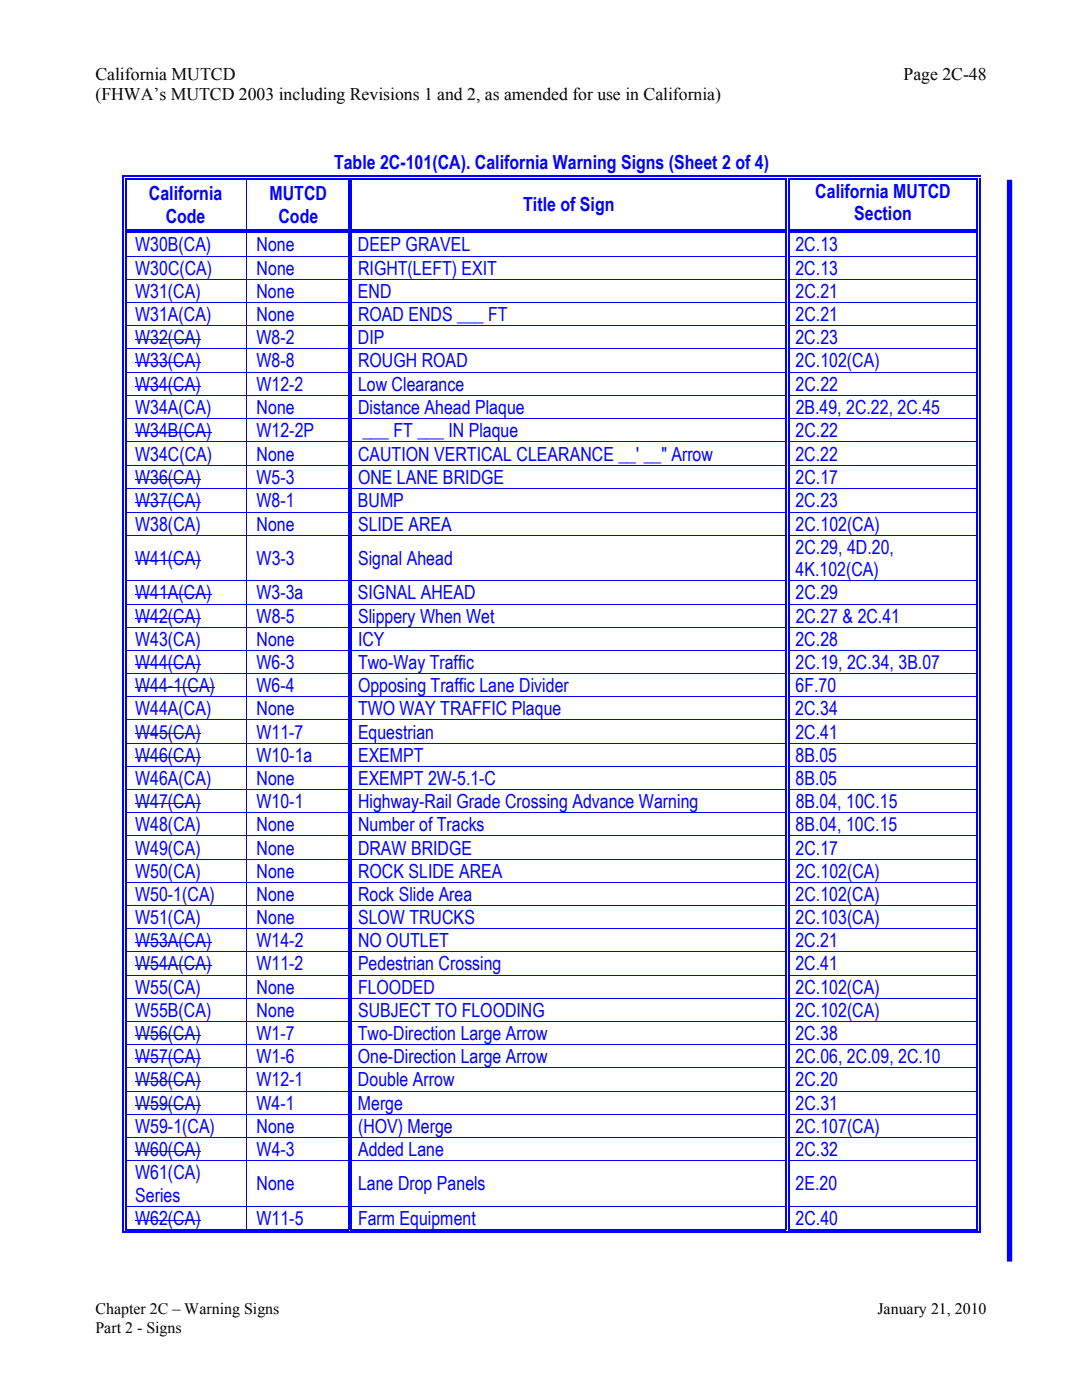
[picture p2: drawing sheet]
<svg xmlns="http://www.w3.org/2000/svg" width="216mm" height="279mm" viewBox="0 0 216 279" stroke-linecap="round" stroke-linejoin="round" font-family="sans-serif">
<defs><g id="words">
<g font-size="3.9" fill="#00f">
<text x="66.7" y="33.7">Table 2C-101(CA). California Warning Signs (Sheet 2 of 4)</text>
<text x="29.7" y="40">California</text>
<text x="53.8" y="40">MUTCD</text>
<text x="162.7" y="39.5">California MUTCD</text>
<text x="33.1" y="44.4">Code</text>
<text x="55.6" y="44.4">Code</text>
<text x="104.4" y="42.2">Title of Sign</text>
<text x="170.5" y="44">Section</text>
<text x="27" y="50.2">W30B(CA)</text>
<text x="51.2" y="50.2">None</text>
<text x="71.4" y="50.2">DEEP GRAVEL</text>
<text x="158.7" y="50.2">2C.13</text>
<text x="27" y="54.8">W30C(CA)</text>
<text x="27" y="59.4">W31(CA)</text>
<text x="51.2" y="59.4">None</text>
<text x="51.2" y="54.8">None</text>
<text x="71.4" y="59.4">END</text>
<text x="71.5" y="54.8">RIGHT(LEFT) EXIT</text>
<text x="158.7" y="54.8">2C.13</text>
<text x="158.7" y="59.4">2C.21</text>
<text x="27" y="64.1">W31A(CA)</text>
<text x="51.2" y="64.1">None</text>
<text x="71.4" y="64.1">ROAD ENDS ___ FT</text>
<text x="158.7" y="64.1">2C.21</text>
<text x="27" y="68.7">W32(CA)</text>
<text x="51.2" y="68.7">W8-2</text>
<text x="71.4" y="68.7">DIP</text>
<text x="158.7" y="68.7">2C.23</text>
<text x="27" y="73.3">W33(CA)</text>
<text x="27" y="78">W34(CA)</text>
<text x="51.2" y="73.3">W8-8</text>
<text x="51.2" y="78">W12-2</text>
<text x="71.4" y="78">Low Clearance</text>
<text x="71.4" y="73.3">ROUGH ROAD</text>
<text x="158.7" y="78">2C.22</text>
<text x="158.8" y="73.3">2C.102(CA)</text>
<text x="27" y="82.6">W34A(CA)</text>
<text x="51.2" y="82.6">None</text>
<text x="71.5" y="82.6">Distance Ahead Plaque</text>
<text x="158.8" y="82.6">2B.49, 2C.22, 2C.45</text>
<text x="27" y="87.2">W34B(CA)</text>
<text x="51.2" y="87.2">W12-2P</text>
<text x="72.3" y="87.2">___ FT ___ IN Plaque</text>
<text x="158.7" y="87.2">2C.22</text>
<text x="27" y="91.9">W34C(CA)</text>
<text x="51.2" y="91.9">None</text>
<text x="71.4" y="91.9">CAUTION VERTICAL CLEARANCE __' __&quot; Arrow</text>
<text x="158.7" y="91.9">2C.22</text>
<text x="27" y="101.3">W37(CA)</text>
<text x="27" y="96.7">W36(CA)</text>
<text x="51.2" y="101.3">W8-1</text>
<text x="51.2" y="96.7">W5-3</text>
<text x="71.4" y="101.3">BUMP</text>
<text x="71.4" y="96.7">ONE LANE BRIDGE</text>
<text x="158.7" y="101.3">2C.23</text>
<text x="158.7" y="96.7">2C.17</text>
<text x="27" y="105.9">W38(CA)</text>
<text x="51.2" y="105.9">None</text>
<text x="71.4" y="105.9">SLIDE AREA</text>
<text x="158.8" y="105.9">2C.102(CA)</text>
<text x="27" y="112.8">W41(CA)</text>
<text x="51.2" y="112.8">W3-3</text>
<text x="71.4" y="112.8">Signal Ahead</text>
<text x="158.8" y="110.5">2C.29, 4D.20,</text>
<text x="27" y="119.6">W41A(CA)</text>
<text x="51.2" y="119.6">W3-3a</text>
<text x="71.4" y="119.6">SIGNAL AHEAD</text>
<text x="158.7" y="119.6">2C.29</text>
<text x="158.8" y="115">4K.102(CA)</text>
<text x="27" y="124.3">W42(CA)</text>
<text x="51.2" y="124.3">W8-5</text>
<text x="71.4" y="124.3">Slippery When Wet</text>
<text x="158.8" y="124.3">2C.27 &amp; 2C.41</text>
<text x="27" y="128.9">W43(CA)</text>
<text x="51.2" y="128.9">None</text>
<text x="71.4" y="128.9">ICY</text>
<text x="158.7" y="128.9">2C.28</text>
<text x="27" y="133.5">W44(CA)</text>
<text x="51.2" y="133.5">W6-3</text>
<text x="71.4" y="133.5">Two-Way Traffic</text>
<text x="158.7" y="133.5">2C.19, 2C.34, 3B.07</text>
<text x="27" y="138.1">W44-1(CA)</text>
<text x="27" y="142.8">W44A(CA)</text>
<text x="51.2" y="138.1">W6-4</text>
<text x="51.2" y="142.8">None</text>
<text x="71.4" y="138.1">Opposing Traffic Lane Divider</text>
<text x="71.5" y="142.8">TWO WAY TRAFFIC Plaque</text>
<text x="158.7" y="142.8">2C.34</text>
<text x="158.7" y="138.1">6F.70</text>
<text x="27" y="147.4">W45(CA)</text>
<text x="51.2" y="147.4">W11-7</text>
<text x="71.4" y="147.4">Equestrian</text>
<text x="158.7" y="147.4">2C.41</text>
<text x="27" y="152">W46(CA)</text>
<text x="51.2" y="152">W10-1a</text>
<text x="71.5" y="152">EXEMPT</text>
<text x="158.7" y="152">8B.05</text>
<text x="27" y="156.6">W46A(CA)</text>
<text x="27" y="161.3">W47(CA)</text>
<text x="51.2" y="161.3">W10-1</text>
<text x="51.2" y="156.6">None</text>
<text x="71.4" y="161.3">Highway-Rail Grade Crossing Advance Warning</text>
<text x="71.5" y="156.6">EXEMPT 2W-5.1-C</text>
<text x="158.7" y="156.6">8B.05</text>
<text x="158.8" y="161.3">8B.04, 10C.15</text>
<text x="27" y="165.9">W48(CA)</text>
<text x="51.2" y="165.9">None</text>
<text x="71.4" y="165.9">Number of Tracks</text>
<text x="158.7" y="165.9">8B.04, 10C.15</text>
<text x="27" y="170.5">W49(CA)</text>
<text x="51.2" y="170.5">None</text>
<text x="71.4" y="170.5">DRAW BRIDGE</text>
<text x="158.7" y="170.5">2C.17</text>
<text x="27" y="175.2">W50(CA)</text>
<text x="27" y="179.8">W50-1(CA)</text>
<text x="51.2" y="179.8">None</text>
<text x="51.2" y="175.2">None</text>
<text x="71.4" y="179.8">Rock Slide Area</text>
<text x="71.5" y="175.2">ROCK SLIDE AREA</text>
<text x="158.8" y="179.8">2C.102(CA)</text>
<text x="158.8" y="175.2">2C.102(CA)</text>
<text x="27" y="184.4">W51(CA)</text>
<text x="51.2" y="184.4">None</text>
<text x="71.5" y="184.4">SLOW TRUCKS</text>
<text x="158.8" y="184.4">2C.103(CA)</text>
<text x="27" y="189">W53A(CA)</text>
<text x="51.2" y="189">W14-2</text>
<text x="71.4" y="189">NO OUTLET</text>
<text x="158.7" y="189">2C.21</text>
<text x="27" y="193.7">W54A(CA)</text>
<text x="51.2" y="193.7">W11-2</text>
<text x="71.4" y="193.7">Pedestrian Crossing</text>
<text x="158.7" y="193.7">2C.41</text>
<text x="27" y="202.9">W55B(CA)</text>
<text x="27" y="198.3">W55(CA)</text>
<text x="51.2" y="198.3">None</text>
<text x="51.2" y="202.9">None</text>
<text x="71.5" y="198.3">FLOODED</text>
<text x="71.5" y="202.9">SUBJECT TO FLOODING</text>
<text x="158.7" y="198.3">2C.102(CA)</text>
<text x="158.8" y="202.9">2C.102(CA)</text>
<text x="27" y="207.6">W56(CA)</text>
<text x="51.2" y="207.6">W1-7</text>
<text x="71.4" y="207.6">Two-Direction Large Arrow</text>
<text x="158.7" y="207.6">2C.38</text>
<text x="27" y="212.2">W57(CA)</text>
<text x="51.2" y="212.2">W1-6</text>
<text x="71.4" y="212.2">One-Direction Large Arrow</text>
<text x="158.7" y="212.2">2C.06, 2C.09, 2C.10</text>
<text x="27" y="216.8">W58(CA)</text>
<text x="27" y="221.4">W59(CA)</text>
<text x="51.2" y="216.8">W12-1</text>
<text x="51.2" y="221.4">W4-1</text>
<text x="71.4" y="216.8">Double Arrow</text>
<text x="71.4" y="221.4">Merge</text>
<text x="158.7" y="216.8">2C.20</text>
<text x="158.7" y="221.4">2C.31</text>
<text x="27" y="226.1">W59-1(CA)</text>
<text x="51.2" y="226.1">None</text>
<text x="71.5" y="226.1">(HOV) Merge</text>
<text x="158.8" y="226.1">2C.107(CA)</text>
<text x="27" y="230.7">W60(CA)</text>
<text x="51.2" y="230.7">W4-3</text>
<text x="71.4" y="230.7">Added Lane</text>
<text x="158.8" y="230.7">2C.32</text>
<text x="27" y="235.3">W61(CA)</text>
<text x="27" y="239.8">Series</text>
<text x="51.2" y="237.6">None</text>
<text x="71.4" y="237.6">Lane Drop Panels</text>
<text x="158.8" y="237.6">2E.20</text>
<text x="27" y="244.4">W62(CA)</text>
<text x="51.2" y="244.4">W11-5</text>
<text x="71.4" y="244.4">Farm Equipment</text>
<text x="158.7" y="244.4">2C.40</text>
</g>
<g font-size="3.5">
<text x="19" y="15.9">California MUTCD</text>
<text x="180.3" y="15.9">Page 2C-48</text>
<text x="19" y="20">(FHWA’s MUTCD 2003 including Revisions 1 and 2, as amended for use in California)</text>
</g>
<g font-size="3.2">
<text x="19" y="262.3">Chapter 2C – Warning Signs</text>
<text x="175.1" y="262.3">January 21, 2010</text>
<text x="19" y="265.9">Part 2 - Signs</text>
</g>
</g></defs>
<g fill="#00f">
<path d="M24.5 35.1h.2v.8h-.2z"/>
<path d="M24.5 35.1h.8v.2h-.8z"/>
<path d="M25 35.6h.3v.3h-.3z"/>
<path d="M25 35.6h.3v.2h-.3z"/>
<path d="M25.3 35.1h.7v.2h-.7z"/>
<path d="M25.3 35.6h.7v.2h-.7z"/>
</g>
<path d="M26 35.2h23.1M26 35.7h23.1" fill="none" stroke="#00f" stroke-width=".25"/>
<g fill="#00f">
<path d="M49.1 35.8l.2 .1z"/>
<path d="M49.1 35.1h.8v.2h-.8z"/>
<path d="M49.1 35.6h.8v.2h-.8z"/>
</g>
<path d="M49.9 35.2h19.6M49.9 35.7h19.6" fill="none" stroke="#00f" stroke-width=".25"/>
<g fill="#00f">
<path d="M70 35.8l.2 .1z"/>
<path d="M69.5 35.8l.2 .1z"/>
<path d="M69.5 35.1h.7v.2h-.7z"/>
<path d="M69.5 35.6h.2v.2h-.2z"/>
<path d="M70 35.6h.2v.2h-.2z"/>
</g>
<path d="M70.2 35.2h86.6M70.2 35.7h86.6" fill="none" stroke="#00f" stroke-width=".25"/>
<g fill="#00f">
<path d="M157.3 35.8l.2 .1z"/>
<path d="M156.8 35.8l.2 .1z"/>
<path d="M156.8 35.1h.7v.2h-.7z"/>
<path d="M156.8 35.6h.2v.2h-.2z"/>
<path d="M157.3 35.6h.2v.2h-.2z"/>
</g>
<path d="M157.5 35.2h37.4M157.5 35.7h37.4" fill="none" stroke="#00f" stroke-width=".25"/>
<g fill="#00f">
<path d="M195.4 35.8l.2 .1z"/>
<path d="M194.9 35.8l.2 .1z"/>
<path d="M194.9 35.1h.7v.2h-.7z"/>
<path d="M194.9 35.6h.2v.2h-.2z"/>
<path d="M195.4 35.6h.2v.2h-.2z"/>
</g>
<path d="M24.6 35.9v9.9M25.1 35.9v9.9M69.6 35.9v9.9M70.1 35.9v9.9M156.9 35.9v9.9M157.4 35.9v9.9M195 35.9v9.9M195.5 35.9v9.9" fill="none" stroke="#00f" stroke-width=".25"/>
<path d="M49.2 35.9v9.9" fill="none" stroke="#00f" stroke-width=".2"/>
<g fill="#00f">
<path d="M25 46.5l.3 .1z"/>
<path d="M24.5 45.8h.2v.8h-.2z"/>
<path d="M25 45.8h.3v.2h-.3z"/>
<path d="M25 46.3h.3v.2h-.3z"/>
</g>
<path d="M25.3 45.9h23.8M25.3 46.4h23.8" fill="none" stroke="#00f" stroke-width=".25"/>
<g fill="#00f">
<path d="M49.1 46.5l.2 .1z"/>
<path d="M49.1 45.8h.8v.2h-.8z"/>
<path d="M49.1 46.3h.8v.2h-.8z"/>
</g>
<path d="M49.9 45.9h19.6M49.9 46.4h19.6" fill="none" stroke="#00f" stroke-width=".25"/>
<g fill="#00f">
<path d="M70 46.5l.2 .1z"/>
<path d="M69.5 46.5l.2 .1z"/>
<path d="M69.5 45.8h.2v.2h-.2z"/>
<path d="M69.5 46.3h.2v.2h-.2z"/>
<path d="M70 45.8h.2v.2h-.2z"/>
<path d="M70 46.3h.2v.2h-.2z"/>
</g>
<path d="M70.2 45.9h86.6M70.2 46.4h86.6" fill="none" stroke="#00f" stroke-width=".25"/>
<g fill="#00f">
<path d="M157.3 46.5l.2 .1z"/>
<path d="M156.8 46.5l.2 .1z"/>
<path d="M156.8 45.8h.2v.2h-.2z"/>
<path d="M156.8 46.3h.2v.2h-.2z"/>
<path d="M157.3 45.8h.2v.2h-.2z"/>
<path d="M157.3 46.3h.2v.2h-.2z"/>
</g>
<path d="M157.5 45.9h37.4M157.5 46.4h37.4" fill="none" stroke="#00f" stroke-width=".25"/>
<g fill="#00f">
<path d="M195.4 46.5l.2 .1z"/>
<path d="M194.9 46.5l.2 .1z"/>
<path d="M194.9 45.8h.2v.2h-.2z"/>
<path d="M194.9 46.3h.2v.2h-.2z"/>
<path d="M195.4 45.8h.2v.7h-.2z"/>
</g>
<path d="M24.6 46.6v4.4M25.1 46.6v4.4M69.6 46.6v4.4M70.1 46.6v4.4M156.9 46.6v4.4M157.4 46.6v4.4M195 46.6v4.4M195.5 46.6v4.4" fill="none" stroke="#00f" stroke-width=".25"/>
<path d="M49.2 46.6v4.4" fill="none" stroke="#00f" stroke-width=".2"/>
<g fill="#00f">
<path d="M25 51h.3v.2h-.3z"/>
<path d="M24.5 51h.2v.2h-.2z"/>
</g>
<path d="M25.3 51.1h44.2" fill="none" stroke="#00f" stroke-width=".2"/>
<g fill="#00f">
<path d="M70 51h.2v.2h-.2z"/>
<path d="M69.5 51h.2v.2h-.2z"/>
</g>
<path d="M70.2 51.1h86.6" fill="none" stroke="#00f" stroke-width=".2"/>
<g fill="#00f">
<path d="M157.3 51h.2v.2h-.2z"/>
<path d="M156.8 51h.2v.2h-.2z"/>
</g>
<path d="M157.5 51.1h37.4" fill="none" stroke="#00f" stroke-width=".2"/>
<g fill="#00f">
<path d="M195.4 51h.2v.2h-.2z"/>
<path d="M194.9 51h.2v.2h-.2z"/>
</g>
<path d="M24.6 51.2v4.4M25.1 51.2v4.4M69.6 51.2v4.4M70.1 51.2v4.4M156.9 51.2v4.4M157.4 51.2v4.4M195 51.2v4.4M195.5 51.2v4.4" fill="none" stroke="#00f" stroke-width=".25"/>
<path d="M49.2 51.2v4.4" fill="none" stroke="#00f" stroke-width=".2"/>
<g fill="#00f">
<path d="M25 55.6h.3v.2h-.3z"/>
<path d="M24.5 55.6h.2v.2h-.2z"/>
</g>
<path d="M25.3 55.7h44.2" fill="none" stroke="#00f" stroke-width=".2"/>
<g fill="#00f">
<path d="M70 55.6h.2v.2h-.2z"/>
<path d="M69.5 55.6h.2v.2h-.2z"/>
</g>
<path d="M70.2 55.7h86.6" fill="none" stroke="#00f" stroke-width=".2"/>
<g fill="#00f">
<path d="M157.3 55.6h.2v.2h-.2z"/>
<path d="M156.8 55.6h.2v.2h-.2z"/>
</g>
<path d="M157.5 55.7h37.4" fill="none" stroke="#00f" stroke-width=".2"/>
<g fill="#00f">
<path d="M195.4 55.6h.2v.2h-.2z"/>
<path d="M194.9 55.6h.2v.2h-.2z"/>
</g>
<path d="M24.6 55.8v4.5M25.1 55.8v4.5M69.6 55.8v4.5M70.1 55.8v4.5M156.9 55.8v4.5M157.4 55.8v4.5M195 55.8v4.5M195.5 55.8v4.5" fill="none" stroke="#00f" stroke-width=".25"/>
<path d="M49.2 55.8v4.5" fill="none" stroke="#00f" stroke-width=".2"/>
<g fill="#00f">
<path d="M25 60.3h.3v.2h-.3z"/>
<path d="M24.5 60.3h.2v.2h-.2z"/>
</g>
<path d="M25.3 60.4h44.2" fill="none" stroke="#00f" stroke-width=".2"/>
<g fill="#00f">
<path d="M70 60.3h.2v.2h-.2z"/>
<path d="M69.5 60.3h.2v.2h-.2z"/>
</g>
<path d="M70.2 60.4h86.6" fill="none" stroke="#00f" stroke-width=".2"/>
<g fill="#00f">
<path d="M157.3 60.3h.2v.2h-.2z"/>
<path d="M156.8 60.3h.2v.2h-.2z"/>
</g>
<path d="M157.5 60.4h37.4" fill="none" stroke="#00f" stroke-width=".2"/>
<g fill="#00f">
<path d="M195.4 60.3h.2v.2h-.2z"/>
<path d="M194.9 60.3h.2v.2h-.2z"/>
</g>
<path d="M24.6 60.5v4.4M25.1 60.5v4.4M69.6 60.5v4.4M70.1 60.5v4.4M156.9 60.5v4.4M157.4 60.5v4.4M195 60.5v4.4M195.5 60.5v4.4" fill="none" stroke="#00f" stroke-width=".25"/>
<path d="M27 67.8h13M49.2 60.5v4.4" fill="none" stroke="#00f" stroke-width=".2"/>
<g fill="#00f">
<path d="M25 64.9h.3v.2h-.3z"/>
<path d="M24.5 64.9h.2v.2h-.2z"/>
</g>
<path d="M25.3 65h44.2" fill="none" stroke="#00f" stroke-width=".2"/>
<g fill="#00f">
<path d="M70 64.9h.2v.2h-.2z"/>
<path d="M69.5 64.9h.2v.2h-.2z"/>
</g>
<path d="M70.2 65h86.6" fill="none" stroke="#00f" stroke-width=".2"/>
<g fill="#00f">
<path d="M157.3 64.9h.2v.2h-.2z"/>
<path d="M156.8 64.9h.2v.2h-.2z"/>
</g>
<path d="M157.5 65h37.4" fill="none" stroke="#00f" stroke-width=".2"/>
<g fill="#00f">
<path d="M195.4 64.9h.2v.2h-.2z"/>
<path d="M194.9 64.9h.2v.2h-.2z"/>
</g>
<path d="M24.6 65.1v4.4M25.1 65.1v4.4M69.6 65.1v4.4M70.1 65.1v4.4M156.9 65.1v4.4M157.4 65.1v4.4M195 65.1v4.4M195.5 65.1v4.4" fill="none" stroke="#00f" stroke-width=".25"/>
<path d="M27 72.4h13M49.2 65.1v4.4" fill="none" stroke="#00f" stroke-width=".2"/>
<g fill="#00f">
<path d="M25 69.5h.3v.2h-.3z"/>
<path d="M24.5 69.5h.2v.2h-.2z"/>
</g>
<path d="M25.3 69.6h44.2" fill="none" stroke="#00f" stroke-width=".2"/>
<g fill="#00f">
<path d="M70 69.5h.2v.2h-.2z"/>
<path d="M69.5 69.5h.2v.2h-.2z"/>
</g>
<path d="M70.2 69.6h86.6" fill="none" stroke="#00f" stroke-width=".2"/>
<g fill="#00f">
<path d="M157.3 69.5h.2v.2h-.2z"/>
<path d="M156.8 69.5h.2v.2h-.2z"/>
</g>
<path d="M157.5 69.6h37.4" fill="none" stroke="#00f" stroke-width=".2"/>
<g fill="#00f">
<path d="M195.4 69.5h.2v.2h-.2z"/>
<path d="M194.9 69.5h.2v.2h-.2z"/>
</g>
<path d="M24.6 69.7v4.5M25.1 69.7v4.5M69.6 69.7v4.5M70.1 69.7v4.5M156.9 69.7v4.5M157.4 69.7v4.5M195 69.7v4.5M195.5 69.7v4.5" fill="none" stroke="#00f" stroke-width=".25"/>
<path d="M27 77.1h13M49.2 69.7v4.5" fill="none" stroke="#00f" stroke-width=".2"/>
<g fill="#00f">
<path d="M25 74.2h.3v.1h-.3z"/>
<path d="M24.5 74.2h.2v.1h-.2z"/>
</g>
<path d="M25.3 74.3h44.2" fill="none" stroke="#00f" stroke-width=".2"/>
<g fill="#00f">
<path d="M70 74.2h.2v.1h-.2z"/>
<path d="M69.5 74.2h.2v.1h-.2z"/>
</g>
<path d="M70.2 74.3h86.6" fill="none" stroke="#00f" stroke-width=".2"/>
<g fill="#00f">
<path d="M157.3 74.2h.2v.1h-.2z"/>
<path d="M156.8 74.2h.2v.1h-.2z"/>
</g>
<path d="M157.5 74.3h37.4" fill="none" stroke="#00f" stroke-width=".2"/>
<g fill="#00f">
<path d="M195.4 74.2h.2v.1h-.2z"/>
<path d="M194.9 74.2h.2v.1h-.2z"/>
</g>
<path d="M24.6 74.3v4.5M25.1 74.3v4.5M69.6 74.3v4.5M70.1 74.3v4.5M156.9 74.3v4.5M157.4 74.3v4.5M195 74.3v4.5M195.5 74.3v4.5" fill="none" stroke="#00f" stroke-width=".25"/>
<path d="M49.2 74.3v4.5" fill="none" stroke="#00f" stroke-width=".2"/>
<g fill="#00f">
<path d="M25 78.8h.3v.2h-.3z"/>
<path d="M24.5 78.8h.2v.2h-.2z"/>
</g>
<path d="M25.3 78.9h44.2" fill="none" stroke="#00f" stroke-width=".2"/>
<g fill="#00f">
<path d="M70 78.8h.2v.2h-.2z"/>
<path d="M69.5 78.8h.2v.2h-.2z"/>
</g>
<path d="M70.2 78.9h86.6" fill="none" stroke="#00f" stroke-width=".2"/>
<g fill="#00f">
<path d="M157.3 78.8h.2v.2h-.2z"/>
<path d="M156.8 78.8h.2v.2h-.2z"/>
</g>
<path d="M157.5 78.9h37.4" fill="none" stroke="#00f" stroke-width=".2"/>
<g fill="#00f">
<path d="M195.4 78.8h.2v.2h-.2z"/>
<path d="M194.9 78.8h.2v.2h-.2z"/>
</g>
<path d="M24.6 79v4.4M25.1 79v4.4M69.6 79v4.4M70.1 79v4.4M156.9 79v4.4M157.4 79v4.4M195 79v4.4M195.5 79v4.4" fill="none" stroke="#00f" stroke-width=".25"/>
<path d="M49.2 79v4.4M27 86.3h15.2" fill="none" stroke="#00f" stroke-width=".2"/>
<g fill="#00f">
<path d="M25 83.4h.3v.2h-.3z"/>
<path d="M24.5 83.4h.2v.2h-.2z"/>
</g>
<path d="M25.3 83.5h44.2" fill="none" stroke="#00f" stroke-width=".2"/>
<g fill="#00f">
<path d="M70 83.4h.2v.2h-.2z"/>
<path d="M69.5 83.4h.2v.2h-.2z"/>
</g>
<path d="M70.2 83.5h86.6" fill="none" stroke="#00f" stroke-width=".2"/>
<g fill="#00f">
<path d="M157.3 83.4h.2v.2h-.2z"/>
<path d="M156.8 83.4h.2v.2h-.2z"/>
</g>
<path d="M157.5 83.5h37.4" fill="none" stroke="#00f" stroke-width=".2"/>
<g fill="#00f">
<path d="M195.4 83.4h.2v.2h-.2z"/>
<path d="M194.9 83.4h.2v.2h-.2z"/>
</g>
<path d="M24.6 83.6v4.5M25.1 83.6v4.5M69.6 83.6v4.5M70.1 83.6v4.5M156.9 83.6v4.5M157.4 83.6v4.5M195 83.6v4.5M195.5 83.6v4.5" fill="none" stroke="#00f" stroke-width=".25"/>
<path d="M49.2 83.6v4.5" fill="none" stroke="#00f" stroke-width=".2"/>
<g fill="#00f">
<path d="M25 88.1h.3v.1h-.3z"/>
<path d="M24.5 88.1h.2v.1h-.2z"/>
</g>
<path d="M25.3 88.1h44.2" fill="none" stroke="#00f" stroke-width=".2"/>
<g fill="#00f">
<path d="M70 88.1h.2v.1h-.2z"/>
<path d="M69.5 88.1h.2v.1h-.2z"/>
</g>
<path d="M70.2 88.1h86.6" fill="none" stroke="#00f" stroke-width=".2"/>
<g fill="#00f">
<path d="M157.3 88.1h.2v.1h-.2z"/>
<path d="M156.8 88.1h.2v.1h-.2z"/>
</g>
<path d="M157.5 88.1h37.4" fill="none" stroke="#00f" stroke-width=".2"/>
<g fill="#00f">
<path d="M195.4 88.1h.2v.1h-.2z"/>
<path d="M194.9 88.1h.2v.1h-.2z"/>
</g>
<path d="M24.6 88.2v4.7M25.1 88.2v4.7M69.6 88.2v4.7M70.1 88.2v4.7M156.9 88.2v4.7M157.4 88.2v4.7M195 88.2v4.7M195.5 88.2v4.7" fill="none" stroke="#00f" stroke-width=".25"/>
<path d="M27 95.7h13M49.2 88.2v4.7" fill="none" stroke="#00f" stroke-width=".2"/>
<g fill="#00f">
<path d="M25 92.9h.3v.1h-.3z"/>
<path d="M24.5 92.9h.2v.1h-.2z"/>
</g>
<path d="M25.3 92.9h44.2" fill="none" stroke="#00f" stroke-width=".2"/>
<g fill="#00f">
<path d="M70 92.9h.2v.1h-.2z"/>
<path d="M69.5 92.9h.2v.1h-.2z"/>
</g>
<path d="M70.2 92.9h86.6" fill="none" stroke="#00f" stroke-width=".2"/>
<g fill="#00f">
<path d="M157.3 92.9h.2v.1h-.2z"/>
<path d="M156.8 92.9h.2v.1h-.2z"/>
</g>
<path d="M157.5 92.9h37.4" fill="none" stroke="#00f" stroke-width=".2"/>
<g fill="#00f">
<path d="M195.4 92.9h.2v.1h-.2z"/>
<path d="M194.9 92.9h.2v.1h-.2z"/>
</g>
<path d="M24.6 93v4.5M25.1 93v4.5M69.6 93v4.5M70.1 93v4.5M156.9 93v4.5M157.4 93v4.5M195 93v4.5M195.5 93v4.5" fill="none" stroke="#00f" stroke-width=".25"/>
<path d="M49.2 93v4.5M27 100.4h13" fill="none" stroke="#00f" stroke-width=".2"/>
<g fill="#00f">
<path d="M25 97.5h.3v.1h-.3z"/>
<path d="M24.5 97.5h.2v.1h-.2z"/>
</g>
<path d="M25.3 97.6h44.2" fill="none" stroke="#00f" stroke-width=".2"/>
<g fill="#00f">
<path d="M70 97.5h.2v.1h-.2z"/>
<path d="M69.5 97.5h.2v.1h-.2z"/>
</g>
<path d="M70.2 97.6h86.6" fill="none" stroke="#00f" stroke-width=".2"/>
<g fill="#00f">
<path d="M157.3 97.5h.2v.1h-.2z"/>
<path d="M156.8 97.5h.2v.1h-.2z"/>
</g>
<path d="M157.5 97.6h37.4" fill="none" stroke="#00f" stroke-width=".2"/>
<g fill="#00f">
<path d="M195.4 97.5h.2v.1h-.2z"/>
<path d="M194.9 97.5h.2v.1h-.2z"/>
</g>
<path d="M24.6 97.6v4.5M25.1 97.6v4.5M69.6 97.6v4.5M70.1 97.6v4.5M156.9 97.6v4.5M157.4 97.6v4.5M195 97.6v4.5M195.5 97.6v4.5" fill="none" stroke="#00f" stroke-width=".25"/>
<path d="M49.2 97.6v4.5" fill="none" stroke="#00f" stroke-width=".2"/>
<g fill="#00f">
<path d="M25 102.1h.3v.2h-.3z"/>
<path d="M24.5 102.1h.2v.2h-.2z"/>
</g>
<path d="M25.3 102.2h44.2" fill="none" stroke="#00f" stroke-width=".2"/>
<g fill="#00f">
<path d="M70 102.1h.2v.2h-.2z"/>
<path d="M69.5 102.1h.2v.2h-.2z"/>
</g>
<path d="M70.2 102.2h86.6" fill="none" stroke="#00f" stroke-width=".2"/>
<g fill="#00f">
<path d="M157.3 102.1h.2v.2h-.2z"/>
<path d="M156.8 102.1h.2v.2h-.2z"/>
</g>
<path d="M157.5 102.2h37.4" fill="none" stroke="#00f" stroke-width=".2"/>
<g fill="#00f">
<path d="M195.4 102.1h.2v.2h-.2z"/>
<path d="M194.9 102.1h.2v.2h-.2z"/>
</g>
<path d="M24.6 102.3v4.4M25.1 102.3v4.4M69.6 102.3v4.4M70.1 102.3v4.4M156.9 102.3v4.4M157.4 102.3v4.4M195 102.3v4.4M195.5 102.3v4.4" fill="none" stroke="#00f" stroke-width=".25"/>
<path d="M27 111.9h13M49.2 102.3v4.4" fill="none" stroke="#00f" stroke-width=".2"/>
<g fill="#00f">
<path d="M25 106.7h.3v.2h-.3z"/>
<path d="M24.5 106.7h.2v.2h-.2z"/>
</g>
<path d="M25.3 106.8h44.2" fill="none" stroke="#00f" stroke-width=".2"/>
<g fill="#00f">
<path d="M70 106.7h.2v.2h-.2z"/>
<path d="M69.5 106.7h.2v.2h-.2z"/>
</g>
<path d="M70.2 106.8h86.6" fill="none" stroke="#00f" stroke-width=".2"/>
<g fill="#00f">
<path d="M157.3 106.7h.2v.2h-.2z"/>
<path d="M156.8 106.7h.2v.2h-.2z"/>
</g>
<path d="M157.5 106.8h37.4" fill="none" stroke="#00f" stroke-width=".2"/>
<g fill="#00f">
<path d="M195.4 106.7h.2v.2h-.2z"/>
<path d="M194.9 106.7h.2v.2h-.2z"/>
</g>
<path d="M24.6 106.9v8.9M25.1 106.9v8.9M69.6 106.9v8.9M70.1 106.9v8.9M156.9 106.9v8.9M157.4 106.9v8.9M195 106.9v8.9M195.5 106.9v8.9" fill="none" stroke="#00f" stroke-width=".25"/>
<path d="M27 118.7h15.2M49.2 106.9v8.9" fill="none" stroke="#00f" stroke-width=".2"/>
<g fill="#00f">
<path d="M25 115.8h.3v.2h-.3z"/>
<path d="M24.5 115.8h.2v.2h-.2z"/>
</g>
<path d="M25.3 115.9h44.2" fill="none" stroke="#00f" stroke-width=".2"/>
<g fill="#00f">
<path d="M70 115.8h.2v.2h-.2z"/>
<path d="M69.5 115.8h.2v.2h-.2z"/>
</g>
<path d="M70.2 115.9h86.6" fill="none" stroke="#00f" stroke-width=".2"/>
<g fill="#00f">
<path d="M157.3 115.8h.2v.2h-.2z"/>
<path d="M156.8 115.8h.2v.2h-.2z"/>
</g>
<path d="M157.5 115.9h37.4" fill="none" stroke="#00f" stroke-width=".2"/>
<g fill="#00f">
<path d="M195.4 115.8h.2v.2h-.2z"/>
<path d="M194.9 115.8h.2v.2h-.2z"/>
</g>
<path d="M24.6 116v4.5M25.1 116v4.5M69.6 116v4.5M70.1 116v4.5M156.9 116v4.5M157.4 116v4.5M195 116v4.5M195.5 116v4.5" fill="none" stroke="#00f" stroke-width=".25"/>
<path d="M49.2 116v4.5M27 123.3h13" fill="none" stroke="#00f" stroke-width=".2"/>
<g fill="#00f">
<path d="M25 120.5h.3v.1h-.3z"/>
<path d="M24.5 120.5h.2v.1h-.2z"/>
</g>
<path d="M25.3 120.5h44.2" fill="none" stroke="#00f" stroke-width=".2"/>
<g fill="#00f">
<path d="M70 120.5h.2v.1h-.2z"/>
<path d="M69.5 120.5h.2v.1h-.2z"/>
</g>
<path d="M70.2 120.5h86.6" fill="none" stroke="#00f" stroke-width=".2"/>
<g fill="#00f">
<path d="M157.3 120.5h.2v.1h-.2z"/>
<path d="M156.8 120.5h.2v.1h-.2z"/>
</g>
<path d="M157.5 120.5h37.4" fill="none" stroke="#00f" stroke-width=".2"/>
<g fill="#00f">
<path d="M195.4 120.5h.2v.1h-.2z"/>
<path d="M194.9 120.5h.2v.1h-.2z"/>
</g>
<path d="M24.6 120.6v4.5M25.1 120.6v4.5M69.6 120.6v4.5M70.1 120.6v4.5M156.9 120.6v4.5M157.4 120.6v4.5M195 120.6v4.5M195.5 120.6v4.5" fill="none" stroke="#00f" stroke-width=".25"/>
<path d="M49.2 120.6v4.5" fill="none" stroke="#00f" stroke-width=".2"/>
<g fill="#00f">
<path d="M25 125.1h.3v.1h-.3z"/>
<path d="M24.5 125.1h.2v.1h-.2z"/>
</g>
<path d="M25.3 125.2h44.2" fill="none" stroke="#00f" stroke-width=".2"/>
<g fill="#00f">
<path d="M70 125.1h.2v.1h-.2z"/>
<path d="M69.5 125.1h.2v.1h-.2z"/>
</g>
<path d="M70.2 125.2h86.6" fill="none" stroke="#00f" stroke-width=".2"/>
<g fill="#00f">
<path d="M157.3 125.1h.2v.1h-.2z"/>
<path d="M156.8 125.1h.2v.1h-.2z"/>
</g>
<path d="M157.5 125.2h37.4" fill="none" stroke="#00f" stroke-width=".2"/>
<g fill="#00f">
<path d="M195.4 125.1h.2v.1h-.2z"/>
<path d="M194.9 125.1h.2v.1h-.2z"/>
</g>
<path d="M24.6 125.2v4.5M25.1 125.2v4.5M69.6 125.2v4.5M70.1 125.2v4.5M156.9 125.2v4.5M157.4 125.2v4.5M195 125.2v4.5M195.5 125.2v4.5" fill="none" stroke="#00f" stroke-width=".25"/>
<path d="M27 132.6h13M49.2 125.2v4.5" fill="none" stroke="#00f" stroke-width=".2"/>
<g fill="#00f">
<path d="M25 129.7h.3v.2h-.3z"/>
<path d="M24.5 129.7h.2v.2h-.2z"/>
</g>
<path d="M25.3 129.8h44.2" fill="none" stroke="#00f" stroke-width=".2"/>
<g fill="#00f">
<path d="M70 129.7h.2v.2h-.2z"/>
<path d="M69.5 129.7h.2v.2h-.2z"/>
</g>
<path d="M70.2 129.8h86.6" fill="none" stroke="#00f" stroke-width=".2"/>
<g fill="#00f">
<path d="M157.3 129.7h.2v.2h-.2z"/>
<path d="M156.8 129.7h.2v.2h-.2z"/>
</g>
<path d="M157.5 129.8h37.4" fill="none" stroke="#00f" stroke-width=".2"/>
<g fill="#00f">
<path d="M195.4 129.7h.2v.2h-.2z"/>
<path d="M194.9 129.7h.2v.2h-.2z"/>
</g>
<path d="M24.6 129.9v4.4M25.1 129.9v4.4M69.6 129.9v4.4M70.1 129.9v4.4M156.9 129.9v4.4M157.4 129.9v4.4M195 129.9v4.4M195.5 129.9v4.4" fill="none" stroke="#00f" stroke-width=".25"/>
<path d="M27 137.2h6.5M49.2 129.9v4.4" fill="none" stroke="#00f" stroke-width=".2"/>
<path d="M33.5 137.1h1.1v.2h-1.1z" fill="#00f"/>
<path d="M34.6 137.2h8.3" fill="none" stroke="#00f" stroke-width=".2"/>
<g fill="#00f">
<path d="M25 134.3h.3v.2h-.3z"/>
<path d="M24.5 134.3h.2v.2h-.2z"/>
</g>
<path d="M25.3 134.4h44.2" fill="none" stroke="#00f" stroke-width=".2"/>
<g fill="#00f">
<path d="M70 134.3h.2v.2h-.2z"/>
<path d="M69.5 134.3h.2v.2h-.2z"/>
</g>
<path d="M70.2 134.4h86.6" fill="none" stroke="#00f" stroke-width=".2"/>
<g fill="#00f">
<path d="M157.3 134.3h.2v.2h-.2z"/>
<path d="M156.8 134.3h.2v.2h-.2z"/>
</g>
<path d="M157.5 134.4h37.4" fill="none" stroke="#00f" stroke-width=".2"/>
<g fill="#00f">
<path d="M195.4 134.3h.2v.2h-.2z"/>
<path d="M194.9 134.3h.2v.2h-.2z"/>
</g>
<path d="M24.6 134.5v4.5M25.1 134.5v4.5M69.6 134.5v4.5M70.1 134.5v4.5M156.9 134.5v4.5M157.4 134.5v4.5M195 134.5v4.5M195.5 134.5v4.5" fill="none" stroke="#00f" stroke-width=".25"/>
<path d="M49.2 134.5v4.5" fill="none" stroke="#00f" stroke-width=".2"/>
<g fill="#00f">
<path d="M25 139h.3v.1h-.3z"/>
<path d="M24.5 139h.2v.1h-.2z"/>
</g>
<path d="M25.3 139h44.2" fill="none" stroke="#00f" stroke-width=".2"/>
<g fill="#00f">
<path d="M70 139h.2v.1h-.2z"/>
<path d="M69.5 139h.2v.1h-.2z"/>
</g>
<path d="M70.2 139h86.6" fill="none" stroke="#00f" stroke-width=".2"/>
<g fill="#00f">
<path d="M157.3 139h.2v.1h-.2z"/>
<path d="M156.8 139h.2v.1h-.2z"/>
</g>
<path d="M157.5 139h37.4" fill="none" stroke="#00f" stroke-width=".2"/>
<g fill="#00f">
<path d="M195.4 139h.2v.1h-.2z"/>
<path d="M194.9 139h.2v.1h-.2z"/>
</g>
<path d="M24.6 139.1v4.5M25.1 139.1v4.5M69.6 139.1v4.5M70.1 139.1v4.5M156.9 139.1v4.5M157.4 139.1v4.5M195 139.1v4.5M195.5 139.1v4.5" fill="none" stroke="#00f" stroke-width=".25"/>
<path d="M49.2 139.1v4.5M27 146.5h13" fill="none" stroke="#00f" stroke-width=".2"/>
<g fill="#00f">
<path d="M25 143.6h.3v.2h-.3z"/>
<path d="M24.5 143.6h.2v.2h-.2z"/>
</g>
<path d="M25.3 143.7h44.2" fill="none" stroke="#00f" stroke-width=".2"/>
<g fill="#00f">
<path d="M70 143.6h.2v.2h-.2z"/>
<path d="M69.5 143.6h.2v.2h-.2z"/>
</g>
<path d="M70.2 143.7h86.6" fill="none" stroke="#00f" stroke-width=".2"/>
<g fill="#00f">
<path d="M157.3 143.6h.2v.2h-.2z"/>
<path d="M156.8 143.6h.2v.2h-.2z"/>
</g>
<path d="M157.5 143.7h37.4" fill="none" stroke="#00f" stroke-width=".2"/>
<g fill="#00f">
<path d="M195.4 143.6h.2v.2h-.2z"/>
<path d="M194.9 143.6h.2v.2h-.2z"/>
</g>
<path d="M24.6 143.8v4.4M25.1 143.8v4.4M69.6 143.8v4.4M70.1 143.8v4.4M156.9 143.8v4.4M157.4 143.8v4.4M195 143.8v4.4M195.5 143.8v4.4" fill="none" stroke="#00f" stroke-width=".25"/>
<path d="M27 151.1h13M49.2 143.8v4.4" fill="none" stroke="#00f" stroke-width=".2"/>
<g fill="#00f">
<path d="M25 148.2h.3v.2h-.3z"/>
<path d="M24.5 148.2h.2v.2h-.2z"/>
</g>
<path d="M25.3 148.3h44.2" fill="none" stroke="#00f" stroke-width=".2"/>
<g fill="#00f">
<path d="M70 148.2h.2v.2h-.2z"/>
<path d="M69.5 148.2h.2v.2h-.2z"/>
</g>
<path d="M70.2 148.3h86.6" fill="none" stroke="#00f" stroke-width=".2"/>
<g fill="#00f">
<path d="M157.3 148.2h.2v.2h-.2z"/>
<path d="M156.8 148.2h.2v.2h-.2z"/>
</g>
<path d="M157.5 148.3h37.4" fill="none" stroke="#00f" stroke-width=".2"/>
<g fill="#00f">
<path d="M195.4 148.2h.2v.2h-.2z"/>
<path d="M194.9 148.2h.2v.2h-.2z"/>
</g>
<path d="M24.6 148.4v4.4M25.1 148.4v4.4M69.6 148.4v4.4M70.1 148.4v4.4M156.9 148.4v4.4M157.4 148.4v4.4M195 148.4v4.4M195.5 148.4v4.4" fill="none" stroke="#00f" stroke-width=".25"/>
<path d="M49.2 148.4v4.4" fill="none" stroke="#00f" stroke-width=".2"/>
<g fill="#00f">
<path d="M25 152.8h.3v.2h-.3z"/>
<path d="M24.5 152.8h.2v.2h-.2z"/>
</g>
<path d="M25.3 152.9h44.2" fill="none" stroke="#00f" stroke-width=".2"/>
<g fill="#00f">
<path d="M70 152.8h.2v.2h-.2z"/>
<path d="M69.5 152.8h.2v.2h-.2z"/>
</g>
<path d="M70.2 152.9h86.6" fill="none" stroke="#00f" stroke-width=".2"/>
<g fill="#00f">
<path d="M157.3 152.8h.2v.2h-.2z"/>
<path d="M156.8 152.8h.2v.2h-.2z"/>
</g>
<path d="M157.5 152.9h37.4" fill="none" stroke="#00f" stroke-width=".2"/>
<g fill="#00f">
<path d="M195.4 152.8h.2v.2h-.2z"/>
<path d="M194.9 152.8h.2v.2h-.2z"/>
</g>
<path d="M24.6 153v4.5M25.1 153v4.5M69.6 153v4.5M70.1 153v4.5M156.9 153v4.5M157.4 153v4.5M195 153v4.5M195.5 153v4.5" fill="none" stroke="#00f" stroke-width=".25"/>
<path d="M49.2 153v4.5M27 160.4h13" fill="none" stroke="#00f" stroke-width=".2"/>
<g fill="#00f">
<path d="M25 157.5h.3v.1h-.3z"/>
<path d="M24.5 157.5h.2v.1h-.2z"/>
</g>
<path d="M25.3 157.6h44.2" fill="none" stroke="#00f" stroke-width=".2"/>
<g fill="#00f">
<path d="M70 157.5h.2v.1h-.2z"/>
<path d="M69.5 157.5h.2v.1h-.2z"/>
</g>
<path d="M70.2 157.6h86.6" fill="none" stroke="#00f" stroke-width=".2"/>
<g fill="#00f">
<path d="M157.3 157.5h.2v.1h-.2z"/>
<path d="M156.8 157.5h.2v.1h-.2z"/>
</g>
<path d="M157.5 157.6h37.4" fill="none" stroke="#00f" stroke-width=".2"/>
<g fill="#00f">
<path d="M195.4 157.5h.2v.1h-.2z"/>
<path d="M194.9 157.5h.2v.1h-.2z"/>
</g>
<path d="M24.6 157.6v4.5M25.1 157.6v4.5M69.6 157.6v4.5M70.1 157.6v4.5M156.9 157.6v4.5M157.4 157.6v4.5M195 157.6v4.5M195.5 157.6v4.5" fill="none" stroke="#00f" stroke-width=".25"/>
<path d="M49.2 157.6v4.5" fill="none" stroke="#00f" stroke-width=".2"/>
<g fill="#00f">
<path d="M25 162.1h.3v.2h-.3z"/>
<path d="M24.5 162.1h.2v.2h-.2z"/>
</g>
<path d="M25.3 162.2h44.2" fill="none" stroke="#00f" stroke-width=".2"/>
<g fill="#00f">
<path d="M70 162.1h.2v.2h-.2z"/>
<path d="M69.5 162.1h.2v.2h-.2z"/>
</g>
<path d="M70.2 162.2h86.6" fill="none" stroke="#00f" stroke-width=".2"/>
<g fill="#00f">
<path d="M157.3 162.1h.2v.2h-.2z"/>
<path d="M156.8 162.1h.2v.2h-.2z"/>
</g>
<path d="M157.5 162.2h37.4" fill="none" stroke="#00f" stroke-width=".2"/>
<g fill="#00f">
<path d="M195.4 162.1h.2v.2h-.2z"/>
<path d="M194.9 162.1h.2v.2h-.2z"/>
</g>
<path d="M24.6 162.3v4.5M25.1 162.3v4.5M69.6 162.3v4.5M70.1 162.3v4.5M156.9 162.3v4.5M157.4 162.3v4.5M195 162.3v4.5M195.5 162.3v4.5" fill="none" stroke="#00f" stroke-width=".25"/>
<path d="M49.2 162.3v4.5" fill="none" stroke="#00f" stroke-width=".2"/>
<g fill="#00f">
<path d="M25 166.8h.3v.1h-.3z"/>
<path d="M24.5 166.8h.2v.1h-.2z"/>
</g>
<path d="M25.3 166.8h44.2" fill="none" stroke="#00f" stroke-width=".2"/>
<g fill="#00f">
<path d="M70 166.8h.2v.1h-.2z"/>
<path d="M69.5 166.8h.2v.1h-.2z"/>
</g>
<path d="M70.2 166.8h86.6" fill="none" stroke="#00f" stroke-width=".2"/>
<g fill="#00f">
<path d="M157.3 166.8h.2v.1h-.2z"/>
<path d="M156.8 166.8h.2v.1h-.2z"/>
</g>
<path d="M157.5 166.8h37.4" fill="none" stroke="#00f" stroke-width=".2"/>
<g fill="#00f">
<path d="M195.4 166.8h.2v.1h-.2z"/>
<path d="M194.9 166.8h.2v.1h-.2z"/>
</g>
<path d="M24.6 166.9v4.5M25.1 166.9v4.5M69.6 166.9v4.5M70.1 166.9v4.5M156.9 166.9v4.5M157.4 166.9v4.5M195 166.9v4.5M195.5 166.9v4.5" fill="none" stroke="#00f" stroke-width=".25"/>
<path d="M49.2 166.9v4.5" fill="none" stroke="#00f" stroke-width=".2"/>
<g fill="#00f">
<path d="M25 171.4h.3v.1h-.3z"/>
<path d="M24.5 171.4h.2v.1h-.2z"/>
</g>
<path d="M25.3 171.4h44.2" fill="none" stroke="#00f" stroke-width=".2"/>
<g fill="#00f">
<path d="M70 171.4h.2v.1h-.2z"/>
<path d="M69.5 171.4h.2v.1h-.2z"/>
</g>
<path d="M70.2 171.4h86.6" fill="none" stroke="#00f" stroke-width=".2"/>
<g fill="#00f">
<path d="M157.3 171.4h.2v.1h-.2z"/>
<path d="M156.8 171.4h.2v.1h-.2z"/>
</g>
<path d="M157.5 171.4h37.4" fill="none" stroke="#00f" stroke-width=".2"/>
<g fill="#00f">
<path d="M195.4 171.4h.2v.1h-.2z"/>
<path d="M194.9 171.4h.2v.1h-.2z"/>
</g>
<path d="M24.6 171.5v4.5M25.1 171.5v4.5M69.6 171.5v4.5M70.1 171.5v4.5M156.9 171.5v4.5M157.4 171.5v4.5M195 171.5v4.5M195.5 171.5v4.5" fill="none" stroke="#00f" stroke-width=".25"/>
<path d="M49.2 171.5v4.5" fill="none" stroke="#00f" stroke-width=".2"/>
<g fill="#00f">
<path d="M25 176h.3v.2h-.3z"/>
<path d="M24.5 176h.2v.2h-.2z"/>
</g>
<path d="M25.3 176.1h44.2" fill="none" stroke="#00f" stroke-width=".2"/>
<g fill="#00f">
<path d="M70 176h.2v.2h-.2z"/>
<path d="M69.5 176h.2v.2h-.2z"/>
</g>
<path d="M70.2 176.1h86.6" fill="none" stroke="#00f" stroke-width=".2"/>
<g fill="#00f">
<path d="M157.3 176h.2v.2h-.2z"/>
<path d="M156.8 176h.2v.2h-.2z"/>
</g>
<path d="M157.5 176.1h37.4" fill="none" stroke="#00f" stroke-width=".2"/>
<g fill="#00f">
<path d="M195.4 176h.2v.2h-.2z"/>
<path d="M194.9 176h.2v.2h-.2z"/>
</g>
<path d="M24.6 176.2v4.4M25.1 176.2v4.4M69.6 176.2v4.4M70.1 176.2v4.4M156.9 176.2v4.4M157.4 176.2v4.4M195 176.2v4.4M195.5 176.2v4.4" fill="none" stroke="#00f" stroke-width=".25"/>
<path d="M49.2 176.2v4.4" fill="none" stroke="#00f" stroke-width=".2"/>
<g fill="#00f">
<path d="M25 180.6h.3v.2h-.3z"/>
<path d="M24.5 180.6h.2v.2h-.2z"/>
</g>
<path d="M25.3 180.7h44.2" fill="none" stroke="#00f" stroke-width=".2"/>
<g fill="#00f">
<path d="M70 180.6h.2v.2h-.2z"/>
<path d="M69.5 180.6h.2v.2h-.2z"/>
</g>
<path d="M70.2 180.7h86.6" fill="none" stroke="#00f" stroke-width=".2"/>
<g fill="#00f">
<path d="M157.3 180.6h.2v.2h-.2z"/>
<path d="M156.8 180.6h.2v.2h-.2z"/>
</g>
<path d="M157.5 180.7h37.4" fill="none" stroke="#00f" stroke-width=".2"/>
<g fill="#00f">
<path d="M195.4 180.6h.2v.2h-.2z"/>
<path d="M194.9 180.6h.2v.2h-.2z"/>
</g>
<path d="M24.6 180.8v4.5M25.1 180.8v4.5M69.6 180.8v4.5M70.1 180.8v4.5M156.9 180.8v4.5M157.4 180.8v4.5M195 180.8v4.5M195.5 180.8v4.5" fill="none" stroke="#00f" stroke-width=".25"/>
<path d="M27 188.1h15.2M49.2 180.8v4.5" fill="none" stroke="#00f" stroke-width=".2"/>
<g fill="#00f">
<path d="M25 185.3h.3v.1h-.3z"/>
<path d="M24.5 185.3h.2v.1h-.2z"/>
</g>
<path d="M25.3 185.3h44.2" fill="none" stroke="#00f" stroke-width=".2"/>
<g fill="#00f">
<path d="M70 185.3h.2v.1h-.2z"/>
<path d="M69.5 185.3h.2v.1h-.2z"/>
</g>
<path d="M70.2 185.3h86.6" fill="none" stroke="#00f" stroke-width=".2"/>
<g fill="#00f">
<path d="M157.3 185.3h.2v.1h-.2z"/>
<path d="M156.8 185.3h.2v.1h-.2z"/>
</g>
<path d="M157.5 185.3h37.4" fill="none" stroke="#00f" stroke-width=".2"/>
<g fill="#00f">
<path d="M195.4 185.3h.2v.1h-.2z"/>
<path d="M194.9 185.3h.2v.1h-.2z"/>
</g>
<path d="M24.6 185.4v4.5M25.1 185.4v4.5M69.6 185.4v4.5M70.1 185.4v4.5M156.9 185.4v4.5M157.4 185.4v4.5M195 185.4v4.5M195.5 185.4v4.5" fill="none" stroke="#00f" stroke-width=".25"/>
<path d="M27 192.8h15.2M49.2 185.4v4.5" fill="none" stroke="#00f" stroke-width=".2"/>
<g fill="#00f">
<path d="M25 189.9h.3v.2h-.3z"/>
<path d="M24.5 189.9h.2v.2h-.2z"/>
</g>
<path d="M25.3 190h44.2" fill="none" stroke="#00f" stroke-width=".2"/>
<g fill="#00f">
<path d="M70 189.9h.2v.2h-.2z"/>
<path d="M69.5 189.9h.2v.2h-.2z"/>
</g>
<path d="M70.2 190h86.6" fill="none" stroke="#00f" stroke-width=".2"/>
<g fill="#00f">
<path d="M157.3 189.9h.2v.2h-.2z"/>
<path d="M156.8 189.9h.2v.2h-.2z"/>
</g>
<path d="M157.5 190h37.4" fill="none" stroke="#00f" stroke-width=".2"/>
<g fill="#00f">
<path d="M195.4 189.9h.2v.2h-.2z"/>
<path d="M194.9 189.9h.2v.2h-.2z"/>
</g>
<path d="M24.6 190.1v4.4M25.1 190.1v4.4M69.6 190.1v4.4M70.1 190.1v4.4M156.9 190.1v4.4M157.4 190.1v4.4M195 190.1v4.4M195.5 190.1v4.4" fill="none" stroke="#00f" stroke-width=".25"/>
<path d="M49.2 190.1v4.4" fill="none" stroke="#00f" stroke-width=".2"/>
<g fill="#00f">
<path d="M25 194.5h.3v.2h-.3z"/>
<path d="M24.5 194.5h.2v.2h-.2z"/>
</g>
<path d="M25.3 194.6h44.2" fill="none" stroke="#00f" stroke-width=".2"/>
<g fill="#00f">
<path d="M70 194.5h.2v.2h-.2z"/>
<path d="M69.5 194.5h.2v.2h-.2z"/>
</g>
<path d="M70.2 194.6h86.6" fill="none" stroke="#00f" stroke-width=".2"/>
<g fill="#00f">
<path d="M157.3 194.5h.2v.2h-.2z"/>
<path d="M156.8 194.5h.2v.2h-.2z"/>
</g>
<path d="M157.5 194.6h37.4" fill="none" stroke="#00f" stroke-width=".2"/>
<g fill="#00f">
<path d="M195.4 194.5h.2v.2h-.2z"/>
<path d="M194.9 194.5h.2v.2h-.2z"/>
</g>
<path d="M24.6 194.7v4.4M25.1 194.7v4.4M69.6 194.7v4.4M70.1 194.7v4.4M156.9 194.7v4.4M157.4 194.7v4.4M195 194.7v4.4M195.5 194.7v4.4" fill="none" stroke="#00f" stroke-width=".25"/>
<path d="M49.2 194.7v4.4" fill="none" stroke="#00f" stroke-width=".2"/>
<g fill="#00f">
<path d="M25 199.1h.3v.2h-.3z"/>
<path d="M24.5 199.1h.2v.2h-.2z"/>
</g>
<path d="M25.3 199.2h44.2" fill="none" stroke="#00f" stroke-width=".2"/>
<g fill="#00f">
<path d="M70 199.1h.2v.2h-.2z"/>
<path d="M69.5 199.1h.2v.2h-.2z"/>
</g>
<path d="M70.2 199.2h86.6" fill="none" stroke="#00f" stroke-width=".2"/>
<g fill="#00f">
<path d="M157.3 199.1h.2v.2h-.2z"/>
<path d="M156.8 199.1h.2v.2h-.2z"/>
</g>
<path d="M157.5 199.2h37.4" fill="none" stroke="#00f" stroke-width=".2"/>
<g fill="#00f">
<path d="M195.4 199.1h.2v.2h-.2z"/>
<path d="M194.9 199.1h.2v.2h-.2z"/>
</g>
<path d="M24.6 199.3v4.5M25.1 199.3v4.5M69.6 199.3v4.5M70.1 199.3v4.5M156.9 199.3v4.5M157.4 199.3v4.5M195 199.3v4.5M195.5 199.3v4.5" fill="none" stroke="#00f" stroke-width=".25"/>
<path d="M49.2 199.3v4.5M27 206.7h13" fill="none" stroke="#00f" stroke-width=".2"/>
<g fill="#00f">
<path d="M25 203.8h.3v.1h-.3z"/>
<path d="M24.5 203.8h.2v.1h-.2z"/>
</g>
<path d="M25.3 203.9h44.2" fill="none" stroke="#00f" stroke-width=".2"/>
<g fill="#00f">
<path d="M70 203.8h.2v.1h-.2z"/>
<path d="M69.5 203.8h.2v.1h-.2z"/>
</g>
<path d="M70.2 203.9h86.6" fill="none" stroke="#00f" stroke-width=".2"/>
<g fill="#00f">
<path d="M157.3 203.8h.2v.1h-.2z"/>
<path d="M156.8 203.8h.2v.1h-.2z"/>
</g>
<path d="M157.5 203.9h37.4" fill="none" stroke="#00f" stroke-width=".2"/>
<g fill="#00f">
<path d="M195.4 203.8h.2v.1h-.2z"/>
<path d="M194.9 203.8h.2v.1h-.2z"/>
</g>
<path d="M24.6 203.9v4.5M25.1 203.9v4.5M69.6 203.9v4.5M70.1 203.9v4.5M156.9 203.9v4.5M157.4 203.9v4.5M195 203.9v4.5M195.5 203.9v4.5" fill="none" stroke="#00f" stroke-width=".25"/>
<path d="M27 211.3h13M49.2 203.9v4.5" fill="none" stroke="#00f" stroke-width=".2"/>
<g fill="#00f">
<path d="M25 208.4h.3v.2h-.3z"/>
<path d="M24.5 208.4h.2v.2h-.2z"/>
</g>
<path d="M25.3 208.5h44.2" fill="none" stroke="#00f" stroke-width=".2"/>
<g fill="#00f">
<path d="M70 208.4h.2v.2h-.2z"/>
<path d="M69.5 208.4h.2v.2h-.2z"/>
</g>
<path d="M70.2 208.5h86.6" fill="none" stroke="#00f" stroke-width=".2"/>
<g fill="#00f">
<path d="M157.3 208.4h.2v.2h-.2z"/>
<path d="M156.8 208.4h.2v.2h-.2z"/>
</g>
<path d="M157.5 208.5h37.4" fill="none" stroke="#00f" stroke-width=".2"/>
<g fill="#00f">
<path d="M195.4 208.4h.2v.2h-.2z"/>
<path d="M194.9 208.4h.2v.2h-.2z"/>
</g>
<path d="M24.6 208.6v4.4M25.1 208.6v4.4M69.6 208.6v4.4M70.1 208.6v4.4M156.9 208.6v4.4M157.4 208.6v4.4M195 208.6v4.4M195.5 208.6v4.4" fill="none" stroke="#00f" stroke-width=".25"/>
<path d="M27 215.9h13M49.2 208.6v4.4" fill="none" stroke="#00f" stroke-width=".2"/>
<g fill="#00f">
<path d="M25 213h.3v.2h-.3z"/>
<path d="M24.5 213h.2v.2h-.2z"/>
</g>
<path d="M25.3 213.1h44.2" fill="none" stroke="#00f" stroke-width=".2"/>
<g fill="#00f">
<path d="M70 213h.2v.2h-.2z"/>
<path d="M69.5 213h.2v.2h-.2z"/>
</g>
<path d="M70.2 213.1h86.6" fill="none" stroke="#00f" stroke-width=".2"/>
<g fill="#00f">
<path d="M157.3 213h.2v.2h-.2z"/>
<path d="M156.8 213h.2v.2h-.2z"/>
</g>
<path d="M157.5 213.1h37.4" fill="none" stroke="#00f" stroke-width=".2"/>
<g fill="#00f">
<path d="M195.4 213h.2v.2h-.2z"/>
<path d="M194.9 213h.2v.2h-.2z"/>
</g>
<path d="M24.6 213.2v4.5M25.1 213.2v4.5M69.6 213.2v4.5M70.1 213.2v4.5M156.9 213.2v4.5M157.4 213.2v4.5M195 213.2v4.5M195.5 213.2v4.5" fill="none" stroke="#00f" stroke-width=".25"/>
<path d="M49.2 213.2v4.5M27 220.5h13" fill="none" stroke="#00f" stroke-width=".2"/>
<g fill="#00f">
<path d="M25 217.7h.3v.1h-.3z"/>
<path d="M24.5 217.7h.2v.1h-.2z"/>
</g>
<path d="M25.3 217.7h44.2" fill="none" stroke="#00f" stroke-width=".2"/>
<g fill="#00f">
<path d="M70 217.7h.2v.1h-.2z"/>
<path d="M69.5 217.7h.2v.1h-.2z"/>
</g>
<path d="M70.2 217.7h86.6" fill="none" stroke="#00f" stroke-width=".2"/>
<g fill="#00f">
<path d="M157.3 217.7h.2v.1h-.2z"/>
<path d="M156.8 217.7h.2v.1h-.2z"/>
</g>
<path d="M157.5 217.7h37.4" fill="none" stroke="#00f" stroke-width=".2"/>
<g fill="#00f">
<path d="M195.4 217.7h.2v.1h-.2z"/>
<path d="M194.9 217.7h.2v.1h-.2z"/>
</g>
<path d="M24.6 217.8v4.5M25.1 217.8v4.5M69.6 217.8v4.5M70.1 217.8v4.5M156.9 217.8v4.5M157.4 217.8v4.5M195 217.8v4.5M195.5 217.8v4.5" fill="none" stroke="#00f" stroke-width=".25"/>
<path d="M49.2 217.8v4.5" fill="none" stroke="#00f" stroke-width=".2"/>
<g fill="#00f">
<path d="M25 222.3h.3v.2h-.3z"/>
<path d="M24.5 222.3h.2v.2h-.2z"/>
</g>
<path d="M25.3 222.4h44.2" fill="none" stroke="#00f" stroke-width=".2"/>
<g fill="#00f">
<path d="M70 222.3h.2v.2h-.2z"/>
<path d="M69.5 222.3h.2v.2h-.2z"/>
</g>
<path d="M70.2 222.4h86.6" fill="none" stroke="#00f" stroke-width=".2"/>
<g fill="#00f">
<path d="M157.3 222.3h.2v.2h-.2z"/>
<path d="M156.8 222.3h.2v.2h-.2z"/>
</g>
<path d="M157.5 222.4h37.4" fill="none" stroke="#00f" stroke-width=".2"/>
<g fill="#00f">
<path d="M195.4 222.3h.2v.2h-.2z"/>
<path d="M194.9 222.3h.2v.2h-.2z"/>
</g>
<path d="M24.6 222.5v4.4M25.1 222.5v4.4M69.6 222.5v4.4M70.1 222.5v4.4M156.9 222.5v4.4M157.4 222.5v4.4M195 222.5v4.4M195.5 222.5v4.4" fill="none" stroke="#00f" stroke-width=".25"/>
<path d="M27 229.8h13M49.2 222.5v4.4" fill="none" stroke="#00f" stroke-width=".2"/>
<g fill="#00f">
<path d="M25 226.9h.3v.2h-.3z"/>
<path d="M24.5 226.9h.2v.2h-.2z"/>
</g>
<path d="M25.3 227h44.2" fill="none" stroke="#00f" stroke-width=".2"/>
<g fill="#00f">
<path d="M70 226.9h.2v.2h-.2z"/>
<path d="M69.5 226.9h.2v.2h-.2z"/>
</g>
<path d="M70.2 227h86.6" fill="none" stroke="#00f" stroke-width=".2"/>
<g fill="#00f">
<path d="M157.3 226.9h.2v.2h-.2z"/>
<path d="M156.8 226.9h.2v.2h-.2z"/>
</g>
<path d="M157.5 227h37.4" fill="none" stroke="#00f" stroke-width=".2"/>
<g fill="#00f">
<path d="M195.4 226.9h.2v.2h-.2z"/>
<path d="M194.9 226.9h.2v.2h-.2z"/>
</g>
<path d="M24.6 227.1v4.4M25.1 227.1v4.4M69.6 227.1v4.4M70.1 227.1v4.4M156.9 227.1v4.4M157.4 227.1v4.4M195 227.1v4.4M195.5 227.1v4.4" fill="none" stroke="#00f" stroke-width=".25"/>
<path d="M49.2 227.1v4.4" fill="none" stroke="#00f" stroke-width=".2"/>
<g fill="#00f">
<path d="M25 231.5h.3v.2h-.3z"/>
<path d="M24.5 231.5h.2v.2h-.2z"/>
</g>
<path d="M25.3 231.6h44.2" fill="none" stroke="#00f" stroke-width=".2"/>
<g fill="#00f">
<path d="M70 231.5h.2v.2h-.2z"/>
<path d="M69.5 231.5h.2v.2h-.2z"/>
</g>
<path d="M70.2 231.6h86.6" fill="none" stroke="#00f" stroke-width=".2"/>
<g fill="#00f">
<path d="M157.3 231.5h.2v.2h-.2z"/>
<path d="M156.8 231.5h.2v.2h-.2z"/>
</g>
<path d="M157.5 231.6h37.4" fill="none" stroke="#00f" stroke-width=".2"/>
<g fill="#00f">
<path d="M195.4 231.5h.2v.2h-.2z"/>
<path d="M194.9 231.5h.2v.2h-.2z"/>
</g>
<path d="M24.6 231.7v8.9M25.1 231.7v8.9M69.6 231.7v8.9M70.1 231.7v8.9M156.9 231.7v8.9M157.4 231.7v8.9M195 231.7v8.9M195.5 231.7v8.9" fill="none" stroke="#00f" stroke-width=".25"/>
<path d="M49.2 231.7v8.9M27 243.5h13" fill="none" stroke="#00f" stroke-width=".2"/>
<g fill="#00f">
<path d="M25 240.6h.3v.2h-.3z"/>
<path d="M24.5 240.6h.2v.2h-.2z"/>
</g>
<path d="M25.3 240.7h44.2" fill="none" stroke="#00f" stroke-width=".2"/>
<g fill="#00f">
<path d="M70 240.6h.2v.2h-.2z"/>
<path d="M69.5 240.6h.2v.2h-.2z"/>
</g>
<path d="M70.2 240.7h86.6" fill="none" stroke="#00f" stroke-width=".2"/>
<g fill="#00f">
<path d="M157.3 240.6h.2v.2h-.2z"/>
<path d="M156.8 240.6h.2v.2h-.2z"/>
</g>
<path d="M157.5 240.7h37.4" fill="none" stroke="#00f" stroke-width=".2"/>
<g fill="#00f">
<path d="M195.4 240.6h.2v.2h-.2z"/>
<path d="M194.9 240.6h.2v.2h-.2z"/>
</g>
<path d="M24.6 240.8v5.3M25.1 240.8v4.5" fill="none" stroke="#00f" stroke-width=".25"/>
<g fill="#00f">
<path d="M24.5 245.8h.8v.3h-.8z"/>
<path d="M25 245.3h.3v.3h-.3z"/>
</g>
<path d="M25.3 245.9h23.8M25.3 245.4h23.8" fill="none" stroke="#00f" stroke-width=".25"/>
<path d="M49.2 240.8v4.5" fill="none" stroke="#00f" stroke-width=".2"/>
<path d="M49.1 245.3h.8v.3h-.8z" fill="#00f"/>
<path d="M49.1 245.9h20.4M49.9 245.4h19.6M69.6 240.8v4.8M70.1 240.8v4.5" fill="none" stroke="#00f" stroke-width=".25"/>
<path d="M70 245.3h.2v.3h-.2z" fill="#00f"/>
<path d="M69.5 245.9h87.3M70.2 245.4h86.6M156.9 240.8v4.8M157.4 240.8v4.5" fill="none" stroke="#00f" stroke-width=".25"/>
<path d="M157.3 245.3h.2v.3h-.2z" fill="#00f"/>
<path d="M156.8 245.9h38.1M157.5 245.4h37.4M195 240.8v4.5M195.5 240.8v4.5" fill="none" stroke="#00f" stroke-width=".25"/>
<g fill="#00f">
<path d="M195.4 245.3h.2v.8h-.2z"/>
<path d="M194.9 245.8h.7v.3h-.7z"/>
<path d="M194.9 245.3h.2v.3h-.2z"/>
</g>
<path d="M201.4 35.9v215.9" fill="none" stroke="#00f" stroke-width="1.1" stroke-linecap="butt"/>
<use href="#words"/>
</svg>
